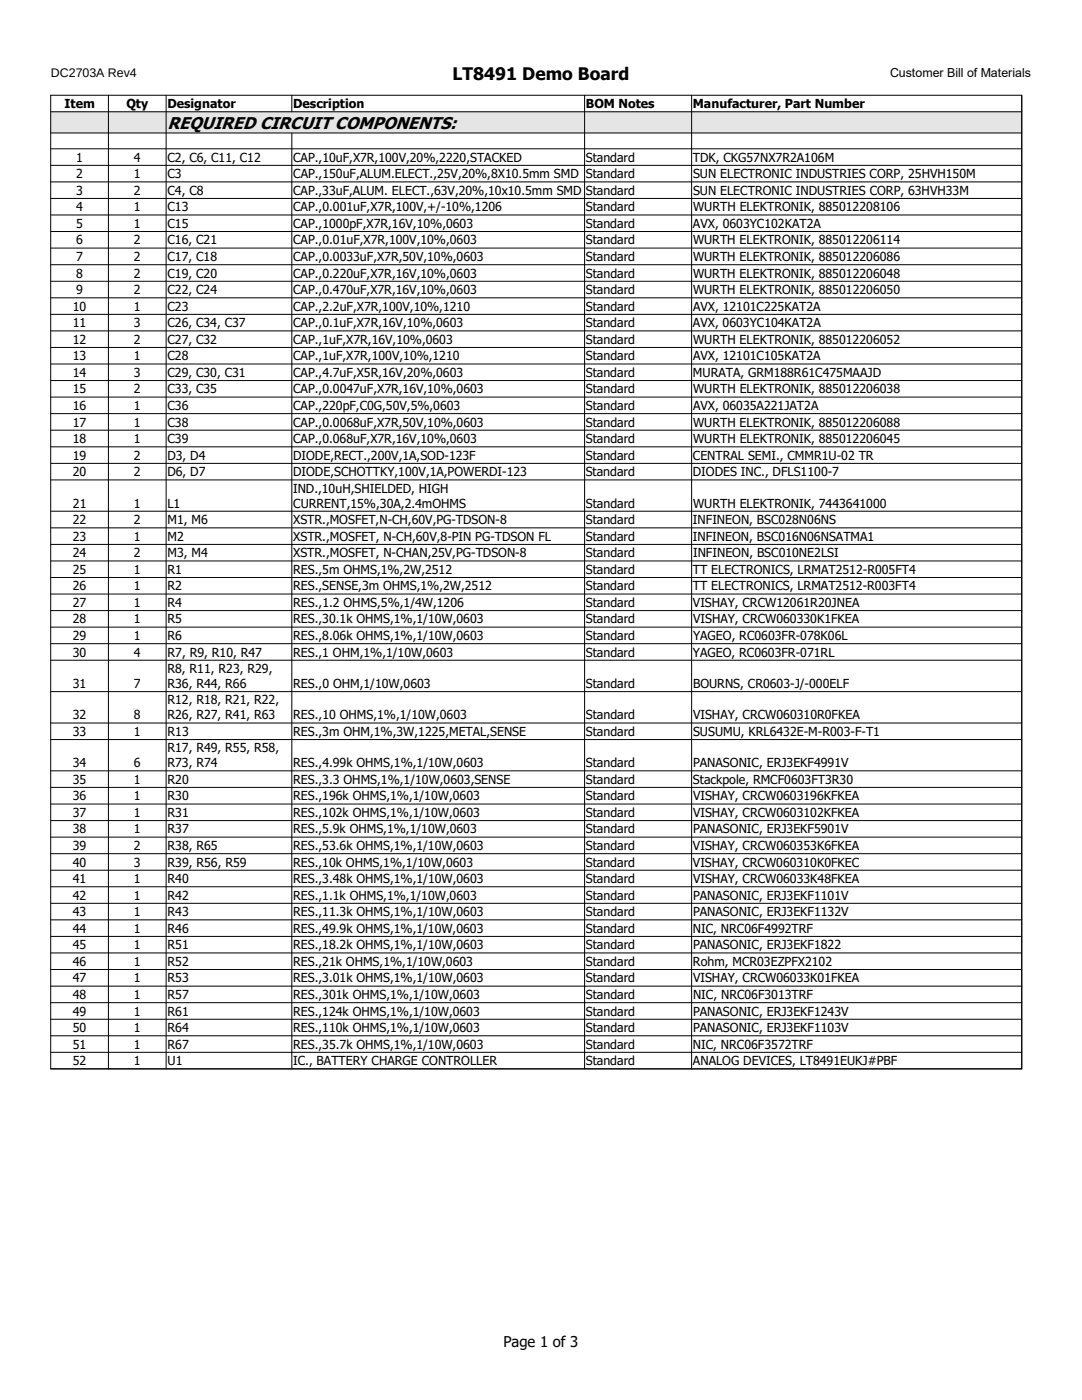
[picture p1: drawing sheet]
<svg xmlns="http://www.w3.org/2000/svg" width="216mm" height="279mm" viewBox="0 0 216 279" stroke-linecap="round" stroke-linejoin="round" font-family="sans-serif">
<defs><g id="words">
<text font-size="3.5" x="90.3" y="16">LT8491 Demo Board</text>
<text font-size="3.4" x="33.4" y="25.7">REQUIRED CIRCUIT COMPONENTS:</text>
<text font-size="3" x="100.5" y="268.9">Page 1 of 3</text>
<g font-size="2.5">
<text x="10.2" y="15.5">DC2703A Rev4</text>
<text x="177.6" y="15.5">Customer Bill of Materials</text>
<text x="12.9" y="21.6">Item</text>
<text x="25.2" y="21.6">Qty</text>
<text x="33.4" y="21.6">Designator</text>
<text x="58.5" y="21.6">Description</text>
<text x="116.9" y="21.6">BOM Notes</text>
<text x="138.3" y="21.6">Manufacturer, Part Number</text>
<text x="15.2" y="32.3">1</text>
<text x="15.2" y="35.6">2</text>
<text x="26.7" y="32.3">4</text>
<text x="26.7" y="35.6">1</text>
<text x="33.4" y="32.3">C2, C6, C11, C12</text>
<text x="33.4" y="35.6">C3</text>
<text x="58.5" y="32.3">CAP.,10uF,X7R,100V,20%,2220,STACKED</text>
<text x="58.5" y="35.6">CAP.,150uF,ALUM.ELECT.,25V,20%,8X10.5mm SMD Standard</text>
<text x="116.9" y="32.3">Standard</text>
<text x="138.3" y="32.3">TDK, CKG57NX7R2A106M</text>
<text x="138.3" y="35.6">SUN ELECTRONIC INDUSTRIES CORP, 25HVH150M</text>
<text x="15.2" y="38.9">3</text>
<text x="26.7" y="38.9">2</text>
<text x="33.4" y="38.9">C4, C8</text>
<text x="58.5" y="38.9">CAP.,33uF,ALUM. ELECT.,63V,20%,10x10.5mm SMD Standard</text>
<text x="138.3" y="38.9">SUN ELECTRONIC INDUSTRIES CORP, 63HVH33M</text>
<text x="15.2" y="42.2">4</text>
<text x="15.2" y="45.5">5</text>
<text x="26.7" y="42.2">1</text>
<text x="26.7" y="45.5">1</text>
<text x="33.4" y="42.2">C13</text>
<text x="33.4" y="45.5">C15</text>
<text x="58.5" y="42.2">CAP.,0.001uF,X7R,100V,+/-10%,1206</text>
<text x="58.5" y="45.5">CAP.,1000pF,X7R,16V,10%,0603</text>
<text x="116.9" y="45.5">Standard</text>
<text x="116.9" y="42.2">Standard</text>
<text x="138.3" y="45.5">AVX, 0603YC102KAT2A</text>
<text x="138.3" y="42.2">WURTH ELEKTRONIK, 885012208106</text>
<text x="15.2" y="48.8">6</text>
<text x="15.2" y="52.1">7</text>
<text x="26.7" y="48.8">2</text>
<text x="26.7" y="52.1">2</text>
<text x="33.4" y="48.8">C16, C21</text>
<text x="33.4" y="52.1">C17, C18</text>
<text x="58.5" y="48.8">CAP.,0.01uF,X7R,100V,10%,0603</text>
<text x="58.5" y="52.1">CAP.,0.0033uF,X7R,50V,10%,0603</text>
<text x="116.9" y="48.8">Standard</text>
<text x="116.9" y="52.1">Standard</text>
<text x="138.3" y="48.8">WURTH ELEKTRONIK, 885012206114</text>
<text x="138.3" y="52.1">WURTH ELEKTRONIK, 885012206086</text>
<text x="15.2" y="55.4">8</text>
<text x="15.2" y="58.7">9</text>
<text x="26.7" y="55.4">2</text>
<text x="26.7" y="58.7">2</text>
<text x="33.4" y="55.4">C19, C20</text>
<text x="33.4" y="58.7">C22, C24</text>
<text x="58.5" y="55.4">CAP.,0.220uF,X7R,16V,10%,0603</text>
<text x="58.5" y="58.7">CAP.,0.470uF,X7R,16V,10%,0603</text>
<text x="116.9" y="55.4">Standard</text>
<text x="116.9" y="58.7">Standard</text>
<text x="138.3" y="55.4">WURTH ELEKTRONIK, 885012206048</text>
<text x="138.3" y="58.7">WURTH ELEKTRONIK, 885012206050</text>
<text x="14.5" y="62">10</text>
<text x="14.5" y="65.3">11</text>
<text x="26.7" y="65.3">3</text>
<text x="26.7" y="62">1</text>
<text x="33.4" y="65.3">C26, C34, C37</text>
<text x="33.4" y="62">C23</text>
<text x="58.5" y="65.3">CAP.,0.1uF,X7R,16V,10%,0603</text>
<text x="58.5" y="62">CAP.,2.2uF,X7R,100V,10%,1210</text>
<text x="116.9" y="65.3">Standard</text>
<text x="116.9" y="62">Standard</text>
<text x="138.3" y="65.3">AVX, 0603YC104KAT2A</text>
<text x="138.3" y="62">AVX, 12101C225KAT2A</text>
<text x="14.5" y="68.6">12</text>
<text x="14.5" y="71.9">13</text>
<text x="26.7" y="68.6">2</text>
<text x="26.7" y="71.9">1</text>
<text x="33.4" y="68.6">C27, C32</text>
<text x="33.4" y="71.9">C28</text>
<text x="58.5" y="68.6">CAP.,1uF,X7R,16V,10%,0603</text>
<text x="58.5" y="71.9">CAP.,1uF,X7R,100V,10%,1210</text>
<text x="116.9" y="68.6">Standard</text>
<text x="116.9" y="71.9">Standard</text>
<text x="138.3" y="71.9">AVX, 12101C105KAT2A</text>
<text x="138.3" y="68.6">WURTH ELEKTRONIK, 885012206052</text>
<text x="14.5" y="75.2">14</text>
<text x="26.7" y="75.2">3</text>
<text x="33.4" y="75.2">C29, C30, C31</text>
<text x="58.5" y="75.2">CAP.,4.7uF,X5R,16V,20%,0603</text>
<text x="116.9" y="75.2">Standard</text>
<text x="138.3" y="75.2">MURATA, GRM188R61C475MAAJD</text>
<text x="14.5" y="78.5">15</text>
<text x="14.5" y="81.8">16</text>
<text x="26.7" y="81.8">1</text>
<text x="26.7" y="78.5">2</text>
<text x="33.4" y="81.8">C36</text>
<text x="33.4" y="78.5">C33, C35</text>
<text x="58.5" y="81.8">CAP.,220pF,C0G,50V,5%,0603</text>
<text x="58.5" y="78.5">CAP.,0.0047uF,X7R,16V,10%,0603</text>
<text x="116.9" y="81.8">Standard</text>
<text x="116.9" y="78.5">Standard</text>
<text x="138.3" y="81.8">AVX, 06035A221JAT2A</text>
<text x="138.3" y="78.5">WURTH ELEKTRONIK, 885012206038</text>
<text x="14.5" y="85.1">17</text>
<text x="14.5" y="88.4">18</text>
<text x="26.7" y="88.4">1</text>
<text x="26.7" y="85.1">1</text>
<text x="33.4" y="88.4">C39</text>
<text x="33.4" y="85.1">C38</text>
<text x="58.5" y="88.4">CAP.,0.068uF,X7R,16V,10%,0603</text>
<text x="58.5" y="85.1">CAP.,0.0068uF,X7R,50V,10%,0603</text>
<text x="116.9" y="85.1">Standard</text>
<text x="116.9" y="88.4">Standard</text>
<text x="138.3" y="85.1">WURTH ELEKTRONIK, 885012206088</text>
<text x="138.3" y="88.4">WURTH ELEKTRONIK, 885012206045</text>
<text x="14.5" y="91.7">19</text>
<text x="14.5" y="95">20</text>
<text x="26.7" y="91.7">2</text>
<text x="26.7" y="95">2</text>
<text x="33.4" y="91.7">D3, D4</text>
<text x="33.4" y="95">D6, D7</text>
<text x="58.5" y="91.7">DIODE,RECT.,200V,1A,SOD-123F</text>
<text x="58.5" y="95">DIODE,SCHOTTKY,100V,1A,POWERDI-123</text>
<text x="116.9" y="95">Standard</text>
<text x="116.9" y="91.7">Standard</text>
<text x="138.3" y="95">DIODES INC., DFLS1100-7</text>
<text x="138.3" y="91.7">CENTRAL SEMI., CMMR1U-02 TR</text>
<text x="14.5" y="101.3">21</text>
<text x="26.7" y="101.3">1</text>
<text x="33.4" y="101.3">L1</text>
<text x="58.5" y="98.3">IND.,10uH,SHIELDED, HIGH</text>
<text x="58.5" y="101.3">CURRENT,15%,30A,2.4mOHMS</text>
<text x="116.9" y="101.3">Standard</text>
<text x="138.3" y="101.3">WURTH ELEKTRONIK, 7443641000</text>
<text x="14.5" y="104.6">22</text>
<text x="14.5" y="107.9">23</text>
<text x="26.7" y="104.6">2</text>
<text x="26.7" y="107.9">1</text>
<text x="33.4" y="104.6">M1, M6</text>
<text x="33.4" y="107.9">M2</text>
<text x="58.5" y="104.6">XSTR.,MOSFET,N-CH,60V,PG-TDSON-8</text>
<text x="58.5" y="107.9">XSTR.,MOSFET, N-CH,60V,8-PIN PG-TDSON FL</text>
<text x="116.9" y="107.9">Standard</text>
<text x="116.9" y="104.6">Standard</text>
<text x="138.3" y="107.9">INFINEON, BSC016N06NSATMA1</text>
<text x="138.3" y="104.6">INFINEON, BSC028N06NS</text>
<text x="14.5" y="111.2">24</text>
<text x="26.7" y="111.2">2</text>
<text x="33.4" y="111.2">M3, M4</text>
<text x="58.5" y="111.2">XSTR.,MOSFET, N-CHAN,25V,PG-TDSON-8</text>
<text x="116.9" y="111.2">Standard</text>
<text x="138.3" y="111.2">INFINEON, BSC010NE2LSI</text>
<text x="14.5" y="117.8">26</text>
<text x="14.5" y="114.5">25</text>
<text x="26.7" y="114.5">1</text>
<text x="26.7" y="117.8">1</text>
<text x="33.4" y="114.5">R1</text>
<text x="33.4" y="117.8">R2</text>
<text x="58.5" y="117.8">RES.,SENSE,3m OHMS,1%,2W,2512</text>
<text x="58.5" y="114.5">RES.,5m OHMS,1%,2W,2512</text>
<text x="116.9" y="117.8">Standard</text>
<text x="116.9" y="114.5">Standard</text>
<text x="138.3" y="114.5">TT ELECTRONICS, LRMAT2512-R005FT4</text>
<text x="138.3" y="117.8">TT ELECTRONICS, LRMAT2512-R003FT4</text>
<text x="14.5" y="121.1">27</text>
<text x="14.5" y="124.4">28</text>
<text x="26.7" y="124.4">1</text>
<text x="26.7" y="121.1">1</text>
<text x="33.4" y="124.4">R5</text>
<text x="33.4" y="121.1">R4</text>
<text x="58.5" y="124.4">RES.,30.1k OHMS,1%,1/10W,0603</text>
<text x="58.5" y="121.1">RES.,1.2 OHMS,5%,1/4W,1206</text>
<text x="116.9" y="121.1">Standard</text>
<text x="116.9" y="124.4">Standard</text>
<text x="138.3" y="121.1">VISHAY, CRCW12061R20JNEA</text>
<text x="138.3" y="124.4">VISHAY, CRCW060330K1FKEA</text>
<text x="14.5" y="131">30</text>
<text x="14.5" y="127.7">29</text>
<text x="26.7" y="127.7">1</text>
<text x="26.7" y="131">4</text>
<text x="33.4" y="127.7">R6</text>
<text x="33.4" y="131">R7, R9, R10, R47</text>
<text x="58.5" y="131">RES.,1 OHM,1%,1/10W,0603</text>
<text x="58.5" y="127.7">RES.,8.06k OHMS,1%,1/10W,0603</text>
<text x="116.9" y="127.7">Standard</text>
<text x="116.9" y="131">Standard</text>
<text x="138.3" y="131">YAGEO, RC0603FR-071RL</text>
<text x="138.3" y="127.7">YAGEO, RC0603FR-078K06L</text>
<text x="14.5" y="137.3">31</text>
<text x="26.7" y="137.3">7</text>
<text x="33.4" y="134.3">R8, R11, R23, R29,</text>
<text x="33.4" y="137.3">R36, R44, R66</text>
<text x="58.5" y="137.3">RES.,0 OHM,1/10W,0603</text>
<text x="116.9" y="137.3">Standard</text>
<text x="138.3" y="137.3">BOURNS, CR0603-J/-000ELF</text>
<text x="14.5" y="143.6">32</text>
<text x="26.7" y="143.6">8</text>
<text x="33.4" y="140.6">R12, R18, R21, R22,</text>
<text x="33.4" y="143.6">R26, R27, R41, R63</text>
<text x="58.5" y="143.6">RES.,10 OHMS,1%,1/10W,0603</text>
<text x="116.9" y="143.6">Standard</text>
<text x="138.3" y="143.6">VISHAY, CRCW060310R0FKEA</text>
<text x="14.5" y="146.9">33</text>
<text x="26.7" y="146.9">1</text>
<text x="33.4" y="146.9">R13</text>
<text x="58.5" y="146.9">RES.,3m OHM,1%,3W,1225,METAL,SENSE</text>
<text x="116.9" y="146.9">Standard</text>
<text x="138.3" y="146.9">SUSUMU, KRL6432E-M-R003-F-T1</text>
<text x="14.5" y="153.1">34</text>
<text x="26.7" y="153.1">6</text>
<text x="33.4" y="150.2">R17, R49, R55, R58,</text>
<text x="33.4" y="153.1">R73, R74</text>
<text x="58.5" y="153.1">RES.,4.99k OHMS,1%,1/10W,0603</text>
<text x="116.9" y="153.1">Standard</text>
<text x="138.3" y="153.1">PANASONIC, ERJ3EKF4991V</text>
<text x="14.5" y="159.7">36</text>
<text x="14.5" y="156.4">35</text>
<text x="26.7" y="159.7">1</text>
<text x="26.7" y="156.4">1</text>
<text x="33.4" y="159.7">R30</text>
<text x="33.4" y="156.4">R20</text>
<text x="58.5" y="159.7">RES.,196k OHMS,1%,1/10W,0603</text>
<text x="58.5" y="156.4">RES.,3.3 OHMS,1%,1/10W,0603,SENSE</text>
<text x="116.9" y="156.4">Standard</text>
<text x="116.9" y="159.7">Standard</text>
<text x="138.3" y="156.4">Stackpole, RMCF0603FT3R30</text>
<text x="138.3" y="159.7">VISHAY, CRCW0603196KFKEA</text>
<text x="14.5" y="163">37</text>
<text x="14.5" y="166.3">38</text>
<text x="26.7" y="166.3">1</text>
<text x="26.7" y="163">1</text>
<text x="33.4" y="166.3">R37</text>
<text x="33.4" y="163">R31</text>
<text x="58.5" y="166.3">RES.,5.9k OHMS,1%,1/10W,0603</text>
<text x="58.5" y="163">RES.,102k OHMS,1%,1/10W,0603</text>
<text x="116.9" y="166.3">Standard</text>
<text x="116.9" y="163">Standard</text>
<text x="138.3" y="166.3">PANASONIC, ERJ3EKF5901V</text>
<text x="138.3" y="163">VISHAY, CRCW0603102KFKEA</text>
<text x="14.5" y="169.6">39</text>
<text x="14.5" y="172.9">40</text>
<text x="26.7" y="169.6">2</text>
<text x="26.7" y="172.9">3</text>
<text x="33.4" y="169.6">R38, R65</text>
<text x="33.4" y="172.9">R39, R56, R59</text>
<text x="58.5" y="169.6">RES.,53.6k OHMS,1%,1/10W,0603</text>
<text x="58.5" y="172.9">RES.,10k OHMS,1%,1/10W,0603</text>
<text x="116.9" y="172.9">Standard</text>
<text x="116.9" y="169.6">Standard</text>
<text x="138.3" y="172.9">VISHAY, CRCW060310K0FKEC</text>
<text x="138.3" y="169.6">VISHAY, CRCW060353K6FKEA</text>
<text x="14.5" y="179.5">42</text>
<text x="14.5" y="176.2">41</text>
<text x="26.7" y="179.5">1</text>
<text x="26.7" y="176.2">1</text>
<text x="33.4" y="179.5">R42</text>
<text x="33.4" y="176.2">R40</text>
<text x="58.5" y="179.5">RES.,1.1k OHMS,1%,1/10W,0603</text>
<text x="58.5" y="176.2">RES.,3.48k OHMS,1%,1/10W,0603</text>
<text x="116.9" y="179.5">Standard</text>
<text x="116.9" y="176.2">Standard</text>
<text x="138.3" y="179.5">PANASONIC, ERJ3EKF1101V</text>
<text x="138.3" y="176.2">VISHAY, CRCW06033K48FKEA</text>
<text x="14.5" y="182.8">43</text>
<text x="26.7" y="182.8">1</text>
<text x="33.4" y="182.8">R43</text>
<text x="58.5" y="182.8">RES.,11.3k OHMS,1%,1/10W,0603</text>
<text x="116.9" y="182.8">Standard</text>
<text x="138.3" y="182.8">PANASONIC, ERJ3EKF1132V</text>
<text x="14.5" y="189.5">45</text>
<text x="14.5" y="186.2">44</text>
<text x="26.7" y="186.2">1</text>
<text x="26.7" y="189.5">1</text>
<text x="33.4" y="186.2">R46</text>
<text x="33.4" y="189.5">R51</text>
<text x="58.5" y="186.2">RES.,49.9k OHMS,1%,1/10W,0603</text>
<text x="58.5" y="189.5">RES.,18.2k OHMS,1%,1/10W,0603</text>
<text x="116.9" y="186.2">Standard</text>
<text x="116.9" y="189.5">Standard</text>
<text x="138.3" y="186.2">NIC, NRC06F4992TRF</text>
<text x="138.3" y="189.5">PANASONIC, ERJ3EKF1822</text>
<text x="14.5" y="192.8">46</text>
<text x="14.5" y="196.1">47</text>
<text x="26.7" y="196.1">1</text>
<text x="26.7" y="192.8">1</text>
<text x="33.4" y="196.1">R53</text>
<text x="33.4" y="192.8">R52</text>
<text x="58.5" y="196.1">RES.,3.01k OHMS,1%,1/10W,0603</text>
<text x="58.5" y="192.8">RES.,21k OHMS,1%,1/10W,0603</text>
<text x="116.9" y="192.8">Standard</text>
<text x="116.9" y="196.1">Standard</text>
<text x="138.3" y="192.8">Rohm, MCR03EZPFX2102</text>
<text x="138.3" y="196.1">VISHAY, CRCW06033K01FKEA</text>
<text x="14.5" y="199.4">48</text>
<text x="14.5" y="202.7">49</text>
<text x="26.7" y="199.4">1</text>
<text x="26.7" y="202.7">1</text>
<text x="33.4" y="199.4">R57</text>
<text x="33.4" y="202.7">R61</text>
<text x="58.5" y="199.4">RES.,301k OHMS,1%,1/10W,0603</text>
<text x="58.5" y="202.7">RES.,124k OHMS,1%,1/10W,0603</text>
<text x="116.9" y="202.7">Standard</text>
<text x="116.9" y="199.4">Standard</text>
<text x="138.3" y="202.7">PANASONIC, ERJ3EKF1243V</text>
<text x="138.3" y="199.4">NIC, NRC06F3013TRF</text>
<text x="14.5" y="209.3">51</text>
<text x="14.5" y="206">50</text>
<text x="26.7" y="209.3">1</text>
<text x="26.7" y="206">1</text>
<text x="33.4" y="209.3">R67</text>
<text x="33.4" y="206">R64</text>
<text x="58.5" y="209.3">RES.,35.7k OHMS,1%,1/10W,0603</text>
<text x="58.5" y="206">RES.,110k OHMS,1%,1/10W,0603</text>
<text x="116.9" y="209.3">Standard</text>
<text x="116.9" y="206">Standard</text>
<text x="138.3" y="209.3">NIC, NRC06F3572TRF</text>
<text x="138.3" y="206">PANASONIC, ERJ3EKF1103V</text>
<text x="14.5" y="212.6">52</text>
<text x="26.7" y="212.6">1</text>
<text x="33.4" y="212.6">U1</text>
<text x="58.5" y="212.6">IC., BATTERY CHARGE CONTROLLER</text>
<text x="116.9" y="212.6">Standard</text>
<text x="138.3" y="212.6">ANALOG DEVICES, LT8491EUKJ#PBF</text>
</g>
</g></defs>
<path d="M10.1 22.3h193.8v4.3h-193.8z" fill="#dee6ef"/>
<g fill="none" stroke="#000" stroke-width=".2">
<path d="M10.1 19h193.8v194.3h-193.8zM21.6 19v194.3M33.1 19v194.3M58.2 19v3.3M116.6 19v194.3M138 19v194.3M203.9 19v194.3h-193.8M10.1 22.3h193.8M10.1 26.5h193.8M10.1 29.7h193.8M10.1 33h193.8M10.1 36.3h193.8"/>
<path d="M10.1 39.6h193.8M58.2 26.6v75.4M10.1 42.9h193.8M10.1 46.2h193.8M10.1 49.5h193.8M10.1 52.8h193.8M10.1 56.1h193.8M10.1 59.4h193.8M10.1 62.7h193.8M10.1 66h193.8M10.1 69.3h193.8M10.1 72.6h193.8"/>
<path d="M10.1 75.9h193.8M10.1 79.2h193.8M10.1 82.5h193.8M10.1 85.9h193.8M10.1 89.2h193.8M10.1 92.5h193.8M10.1 95.8h193.8M10.1 102h193.8M10.1 105.3h193.8M10.1 108.6h193.8M10.1 112h193.8M10.1 115.3h193.8"/>
<path d="M10.1 118.6h193.8M58.2 102v55.1M10.1 121.9h193.8M10.1 125.2h193.8M10.1 128.5h193.8M10.1 131.8h193.8M10.1 138h193.8M10.1 144.3h193.8M10.1 147.6h193.8M10.1 153.8h193.8M10.1 157.1h193.8M58.2 157.2v56.1"/>
<path d="M10.1 160.5h193.8M10.1 163.8h193.8M10.1 167.1h193.8M10.1 170.4h193.8M10.1 173.7h193.8M10.1 177h193.8M10.1 180.3h193.8M10.1 183.6h193.8M10.1 186.9h193.8M10.1 190.2h193.8M10.1 193.5h193.8M10.1 196.8h193.8"/>
<path d="M10.1 200.1h193.8M10.1 203.4h193.8M10.1 206.7h193.8M10.1 210h193.8"/>
</g>
<use href="#words"/>
</svg>
